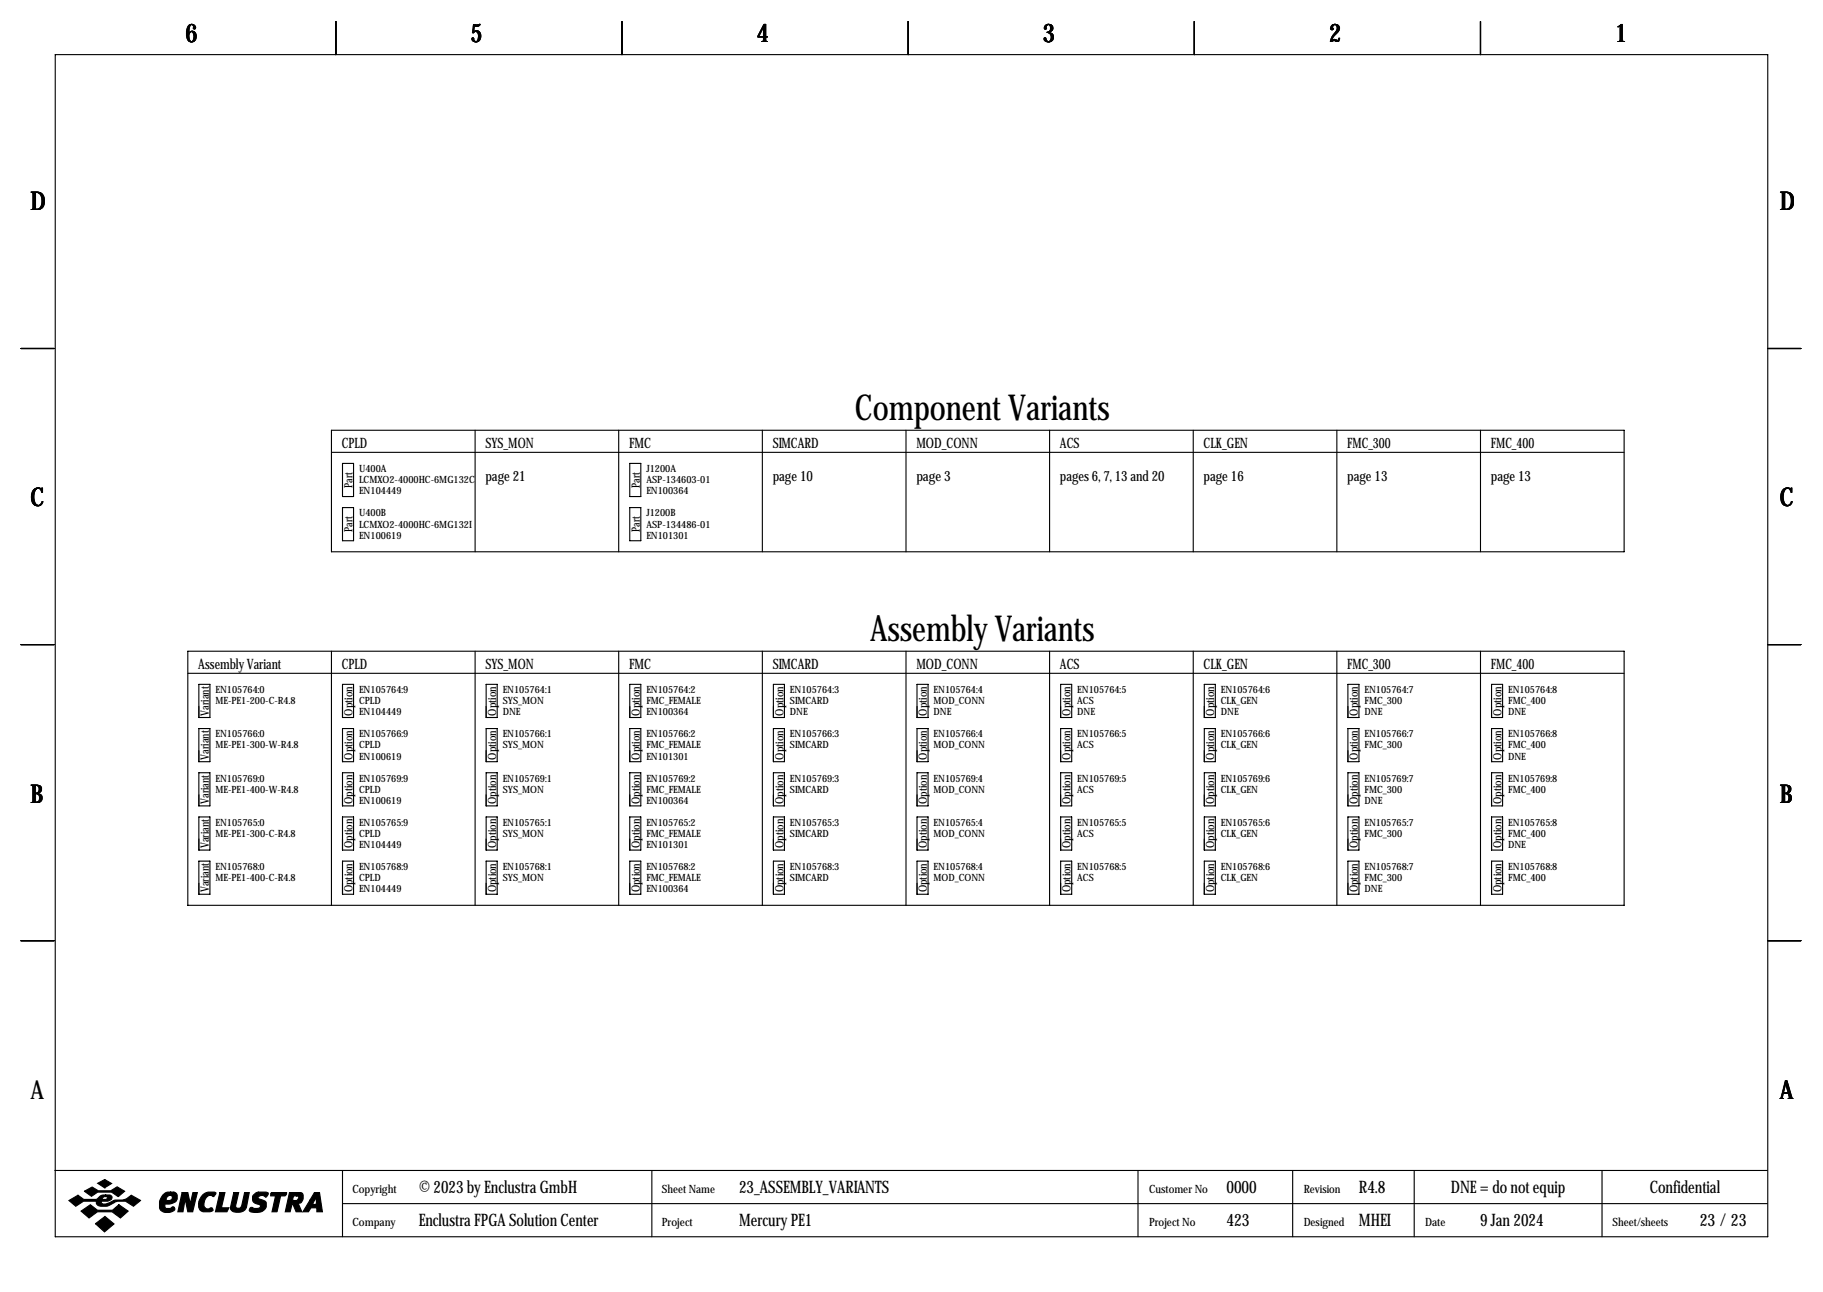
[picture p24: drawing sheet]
<svg xmlns="http://www.w3.org/2000/svg" width="419mm" height="297mm" viewBox="0 0 419 297" stroke-linecap="round" stroke-linejoin="round" font-family="sans-serif">
<defs><g id="words">
<g font-size="8.2">
<text x="196.5" y="96.6">Component Variants</text>
<text x="200.1" y="147.4">Assembly Variants</text>
</g>
<g font-size="5.9">
<text x="42.7" y="9.8">6</text>
<text x="108.2" y="9.8">5</text>
<text x="174" y="9.8">4</text>
<text x="239.8" y="9.8">3</text>
<text x="305.6" y="9.8">2</text>
<text x="371.3" y="9.8">1</text>
<text x="7" y="48.4">D</text>
<text x="409.2" y="48.4">D</text>
<text x="7" y="116.4">C</text>
<text x="409.2" y="116.4">C</text>
<text x="7" y="184.5">B</text>
<text x="409.2" y="184.5">B</text>
<text x="7" y="252.6">A</text>
<text x="409.2" y="252.6">A</text>
</g>
<g font-size="4">
<text x="96.3" y="274.2">© 2023 by Enclustra GmbH</text>
<text x="169.9" y="274.2">23_ASSEMBLY_VARIANTS</text>
<text x="281.9" y="274.2">0000</text>
<text x="312.4" y="274.2">R4.8</text>
<text x="333.6" y="274.2">DNE = do not equip</text>
<text x="379.3" y="274.2">Confidential</text>
<text x="96.3" y="281.8">Enclustra FPGA Solution Center</text>
<text x="169.9" y="281.8">Mercury PE1</text>
<text x="281.9" y="281.8">423</text>
<text x="312.4" y="281.8">MHEI</text>
<text x="340.3" y="281.8">9 Jan 2024</text>
<text x="390.8" y="281.8">23 /23</text>
</g>
<g font-size="3.3">
<text x="78.6" y="103">CPLD</text>
<text x="111.6" y="103">SYS_MON</text>
<text x="144.6" y="103">FMC</text>
<text x="177.6" y="103">SIMCARD</text>
<text x="210.7" y="103">MOD_CONN</text>
<text x="243.7" y="103">ACS</text>
<text x="276.7" y="103">CLK_GEN</text>
<text x="309.7" y="103">FMC_300</text>
<text x="342.7" y="103">FMC_400</text>
<text x="111.6" y="110.6">page 21</text>
<text x="177.6" y="110.6">page 10</text>
<text x="210.7" y="110.6">page 3</text>
<text x="243.7" y="110.6">pages 6, 7, 13 and 20</text>
<text x="276.7" y="110.6">page 16</text>
<text x="309.7" y="110.6">page 13</text>
<text x="342.7" y="110.6">page 13</text>
<text x="45.6" y="153.8">Assembly Variant</text>
<text x="78.6" y="153.8">CPLD</text>
<text x="111.6" y="153.8">SYS_MON</text>
<text x="144.6" y="153.8">FMC</text>
<text x="177.6" y="153.8">SIMCARD</text>
<text x="210.7" y="153.8">MOD_CONN</text>
<text x="243.7" y="153.8">ACS</text>
<text x="276.7" y="153.8">CLK_GEN</text>
<text x="309.7" y="153.8">FMC_300</text>
<text x="342.7" y="153.8">FMC_400</text>
</g>
<g font-size="2.6">
<text x="81" y="112.2" transform="rotate(-90 81 112.2)">Part</text>
<text x="147.1" y="112.2" transform="rotate(-90 147.1 112.2)">Part</text>
<text x="81" y="122.3" transform="rotate(-90 81 122.3)">Part</text>
<text x="147.1" y="122.3" transform="rotate(-90 147.1 122.3)">Part</text>
<text x="48" y="164.5" transform="rotate(-90 48 164.5)">Variant</text>
<text x="81" y="164.5" transform="rotate(-90 81 164.5)">Option</text>
<text x="114" y="164.5" transform="rotate(-90 114 164.5)">Option</text>
<text x="147.1" y="164.5" transform="rotate(-90 147.1 164.5)">Option</text>
<text x="180.1" y="164.5" transform="rotate(-90 180.1 164.5)">Option</text>
<text x="213.1" y="164.5" transform="rotate(-90 213.1 164.5)">Option</text>
<text x="246.1" y="164.5" transform="rotate(-90 246.1 164.5)">Option</text>
<text x="279.1" y="164.5" transform="rotate(-90 279.1 164.5)">Option</text>
<text x="312.2" y="164.5" transform="rotate(-90 312.2 164.5)">Option</text>
<text x="345.2" y="164.5" transform="rotate(-90 345.2 164.5)">Option</text>
<text x="48" y="174.7" transform="rotate(-90 48 174.7)">Variant</text>
<text x="81" y="174.7" transform="rotate(-90 81 174.7)">Option</text>
<text x="114" y="174.7" transform="rotate(-90 114 174.7)">Option</text>
<text x="147.1" y="174.7" transform="rotate(-90 147.1 174.7)">Option</text>
<text x="180.1" y="174.7" transform="rotate(-90 180.1 174.7)">Option</text>
<text x="213.1" y="174.7" transform="rotate(-90 213.1 174.7)">Option</text>
<text x="246.1" y="174.7" transform="rotate(-90 246.1 174.7)">Option</text>
<text x="279.1" y="174.7" transform="rotate(-90 279.1 174.7)">Option</text>
<text x="312.2" y="174.7" transform="rotate(-90 312.2 174.7)">Option</text>
<text x="345.2" y="174.7" transform="rotate(-90 345.2 174.7)">Option</text>
<text x="48" y="184.8" transform="rotate(-90 48 184.8)">Variant</text>
<text x="81" y="184.8" transform="rotate(-90 81 184.8)">Option</text>
<text x="114" y="184.8" transform="rotate(-90 114 184.8)">Option</text>
<text x="147.1" y="184.8" transform="rotate(-90 147.1 184.8)">Option</text>
<text x="180.1" y="184.8" transform="rotate(-90 180.1 184.8)">Option</text>
<text x="213.1" y="184.8" transform="rotate(-90 213.1 184.8)">Option</text>
<text x="246.1" y="184.8" transform="rotate(-90 246.1 184.8)">Option</text>
<text x="279.1" y="184.8" transform="rotate(-90 279.1 184.8)">Option</text>
<text x="312.2" y="184.8" transform="rotate(-90 312.2 184.8)">Option</text>
<text x="345.2" y="184.8" transform="rotate(-90 345.2 184.8)">Option</text>
<text x="48" y="195" transform="rotate(-90 48 195)">Variant</text>
<text x="81" y="195" transform="rotate(-90 81 195)">Option</text>
<text x="114" y="195" transform="rotate(-90 114 195)">Option</text>
<text x="147.1" y="195" transform="rotate(-90 147.1 195)">Option</text>
<text x="180.1" y="195" transform="rotate(-90 180.1 195)">Option</text>
<text x="213.1" y="195" transform="rotate(-90 213.1 195)">Option</text>
<text x="246.1" y="195" transform="rotate(-90 246.1 195)">Option</text>
<text x="279.1" y="195" transform="rotate(-90 279.1 195)">Option</text>
<text x="312.2" y="195" transform="rotate(-90 312.2 195)">Option</text>
<text x="345.2" y="195" transform="rotate(-90 345.2 195)">Option</text>
<text x="48" y="205.1" transform="rotate(-90 48 205.1)">Variant</text>
<text x="81" y="205.1" transform="rotate(-90 81 205.1)">Option</text>
<text x="114" y="205.1" transform="rotate(-90 114 205.1)">Option</text>
<text x="147.1" y="205.1" transform="rotate(-90 147.1 205.1)">Option</text>
<text x="180.1" y="205.1" transform="rotate(-90 180.1 205.1)">Option</text>
<text x="213.1" y="205.1" transform="rotate(-90 213.1 205.1)">Option</text>
<text x="246.1" y="205.1" transform="rotate(-90 246.1 205.1)">Option</text>
<text x="279.1" y="205.1" transform="rotate(-90 279.1 205.1)">Option</text>
<text x="312.2" y="205.1" transform="rotate(-90 312.2 205.1)">Option</text>
<text x="345.2" y="205.1" transform="rotate(-90 345.2 205.1)">Option</text>
<text x="81" y="274.2">Copyright</text>
<text x="152.1" y="274.2">Sheet Name</text>
<text x="264.2" y="274.2">Customer No</text>
<text x="299.7" y="274.2">Revision</text>
<text x="81" y="281.8">Company</text>
<text x="152.1" y="281.8">Project</text>
<text x="264.2" y="281.8">Project No</text>
<text x="299.7" y="281.8">Designed</text>
<text x="327.7" y="281.8">Date</text>
<text x="370.7" y="281.8">Sheet/sheets</text>
</g>
<g font-size="2.3">
<text x="82.5" y="108.6">U400A</text>
<text x="82.5" y="111.1">LCMXO2-4000HC-6MG132C</text>
<text x="82.5" y="113.7">EN104449</text>
<text x="148.6" y="108.6">J1200A</text>
<text x="148.6" y="111.1">ASP-134603-01</text>
<text x="148.6" y="113.7">EN100364</text>
<text x="82.5" y="118.7">U400B</text>
<text x="148.6" y="118.7">J1200B</text>
<text x="82.5" y="121.3">LCMXO2-4000HC-6MG132I</text>
<text x="82.5" y="123.8">EN100619</text>
<text x="148.6" y="121.3">ASP-134486-01</text>
<text x="148.6" y="123.8">EN101301</text>
<text x="49.5" y="159.4">EN105764:0</text>
<text x="49.5" y="161.9">ME-PE1-200-C-R4.8</text>
<text x="82.5" y="159.4">EN105764:9</text>
<text x="82.5" y="161.9">CPLD</text>
<text x="115.6" y="159.4">EN105764:1</text>
<text x="115.6" y="161.9">SYS_MON</text>
<text x="148.6" y="159.4">EN105764:2</text>
<text x="148.6" y="161.9">FMC_FEMALE</text>
<text x="181.6" y="159.4">EN105764:3</text>
<text x="181.6" y="161.9">SIMCARD</text>
<text x="214.6" y="159.4">EN105764:4</text>
<text x="214.6" y="161.9">MOD_CONN</text>
<text x="247.6" y="159.4">EN105764:5</text>
<text x="247.6" y="161.9">ACS</text>
<text x="280.7" y="159.4">EN105764:6</text>
<text x="280.7" y="161.9">CLK_GEN</text>
<text x="313.7" y="159.4">EN105764:7</text>
<text x="313.7" y="161.9">FMC_300</text>
<text x="346.7" y="159.4">EN105764:8</text>
<text x="346.7" y="161.9">FMC_400</text>
<text x="82.5" y="164.5">EN104449</text>
<text x="115.6" y="164.5">DNE</text>
<text x="148.6" y="164.5">EN100364</text>
<text x="181.6" y="164.5">DNE</text>
<text x="214.6" y="164.5">DNE</text>
<text x="247.6" y="164.5">DNE</text>
<text x="280.7" y="164.5">DNE</text>
<text x="313.7" y="164.5">DNE</text>
<text x="346.7" y="164.5">DNE</text>
<text x="49.5" y="169.5">EN105766:0</text>
<text x="49.5" y="172.1">ME-PE1-300-W-R4.8</text>
<text x="82.5" y="169.5">EN105766:9</text>
<text x="82.5" y="172.1">CPLD</text>
<text x="115.6" y="169.5">EN105766:1</text>
<text x="115.6" y="172.1">SYS_MON</text>
<text x="148.6" y="169.5">EN105766:2</text>
<text x="148.6" y="172.1">FMC_FEMALE</text>
<text x="181.6" y="169.5">EN105766:3</text>
<text x="181.6" y="172.1">SIMCARD</text>
<text x="214.6" y="169.5">EN105766:4</text>
<text x="214.6" y="172.1">MOD_CONN</text>
<text x="247.6" y="169.5">EN105766:5</text>
<text x="247.6" y="172.1">ACS</text>
<text x="280.7" y="169.5">EN105766:6</text>
<text x="280.7" y="172.1">CLK_GEN</text>
<text x="313.7" y="169.5">EN105766:7</text>
<text x="313.7" y="172.1">FMC_300</text>
<text x="346.7" y="169.5">EN105766:8</text>
<text x="346.7" y="172.1">FMC_400</text>
<text x="49.5" y="179.7">EN105769:0</text>
<text x="82.5" y="174.6">EN100619</text>
<text x="82.5" y="179.7">EN105769:9</text>
<text x="115.6" y="179.7">EN105769:1</text>
<text x="148.6" y="174.6">EN101301</text>
<text x="148.6" y="179.7">EN105769:2</text>
<text x="181.6" y="179.7">EN105769:3</text>
<text x="214.6" y="179.7">EN105769:4</text>
<text x="247.6" y="179.7">EN105769:5</text>
<text x="280.7" y="179.7">EN105769:6</text>
<text x="313.7" y="179.7">EN105769:7</text>
<text x="346.7" y="174.6">DNE</text>
<text x="346.7" y="179.7">EN105769:8</text>
<text x="49.5" y="182.2">ME-PE1-400-W-R4.8</text>
<text x="82.5" y="182.2">CPLD</text>
<text x="82.5" y="184.8">EN100619</text>
<text x="115.6" y="182.2">SYS_MON</text>
<text x="148.6" y="182.2">FMC_FEMALE</text>
<text x="148.6" y="184.8">EN100364</text>
<text x="181.6" y="182.2">SIMCARD</text>
<text x="214.6" y="182.2">MOD_CONN</text>
<text x="247.6" y="182.2">ACS</text>
<text x="280.7" y="182.2">CLK_GEN</text>
<text x="313.7" y="182.2">FMC_300</text>
<text x="313.7" y="184.8">DNE</text>
<text x="346.7" y="182.2">FMC_400</text>
<text x="49.5" y="189.9">EN105765:0</text>
<text x="82.5" y="189.9">EN105765:9</text>
<text x="115.6" y="189.9">EN105765:1</text>
<text x="148.6" y="189.9">EN105765:2</text>
<text x="181.6" y="189.9">EN105765:3</text>
<text x="214.6" y="189.9">EN105765:4</text>
<text x="247.6" y="189.9">EN105765:5</text>
<text x="280.7" y="189.9">EN105765:6</text>
<text x="313.7" y="189.9">EN105765:7</text>
<text x="346.7" y="189.9">EN105765:8</text>
<text x="49.5" y="192.4">ME-PE1-300-C-R4.8</text>
<text x="82.5" y="192.4">CPLD</text>
<text x="82.5" y="194.9">EN104449</text>
<text x="115.6" y="192.4">SYS_MON</text>
<text x="148.6" y="192.4">FMC_FEMALE</text>
<text x="148.6" y="194.9">EN101301</text>
<text x="181.6" y="192.4">SIMCARD</text>
<text x="214.6" y="192.4">MOD_CONN</text>
<text x="247.6" y="192.4">ACS</text>
<text x="280.7" y="192.4">CLK_GEN</text>
<text x="313.7" y="192.4">FMC_300</text>
<text x="346.7" y="192.4">FMC_400</text>
<text x="346.7" y="194.9">DNE</text>
<text x="49.5" y="200">EN105768:0</text>
<text x="49.5" y="202.6">ME-PE1-400-C-R4.8</text>
<text x="82.5" y="200">EN105768:9</text>
<text x="82.5" y="202.6">CPLD</text>
<text x="115.6" y="200">EN105768:1</text>
<text x="115.6" y="202.6">SYS_MON</text>
<text x="148.6" y="200">EN105768:2</text>
<text x="148.6" y="202.6">FMC_FEMALE</text>
<text x="181.6" y="200">EN105768:3</text>
<text x="181.6" y="202.6">SIMCARD</text>
<text x="214.6" y="200">EN105768:4</text>
<text x="214.6" y="202.6">MOD_CONN</text>
<text x="247.6" y="200">EN105768:5</text>
<text x="247.6" y="202.6">ACS</text>
<text x="280.7" y="200">EN105768:6</text>
<text x="280.7" y="202.6">CLK_GEN</text>
<text x="313.7" y="200">EN105768:7</text>
<text x="313.7" y="202.6">FMC_300</text>
<text x="346.7" y="200">EN105768:8</text>
<text x="346.7" y="202.6">FMC_400</text>
<text x="82.5" y="205.1">EN104449</text>
<text x="148.6" y="205.1">EN100364</text>
<text x="313.7" y="205.1">DNE</text>
</g>
</g></defs>
<g fill="none" stroke="#000" stroke-width=".25">
<path d="M12.7 12.6h393.7v271.7h-393.7zM77.2 4.9v7.7M143 4.9v7.7M208.8 4.9v7.7M274.6 4.9v7.7M340.4 4.9v7.7M4.8 80.1h7.6M76.2 98.9h297.2v28h-297.2zM109.2 98.9v28M142.2 98.9v28M175.3 98.9v28M208.3 98.9v28"/>
<path d="M241.3 98.9v28M274.3 98.9v28M307.3 98.9v28M340.4 98.9v28M406.4 80.1h7.6M76.2 104h297.2M78.7 106.5h2.6v7.7h-2.6zM78.7 116.7h2.6v7.6h-2.6zM144.8 106.5h2.5v7.7h-2.5zM144.8 116.7h2.5v7.6h-2.5zM4.8 148.2h7.6M43.2 149.7h330.2v58.4h-330.2z"/>
<path d="M43.2 154.8h330.2M45.7 157.3h2.6v7.7h-2.6zM76.2 149.7v58.4M78.7 157.3h2.6v7.7h-2.6zM109.2 149.7v58.4M111.8 157.3h2.5v7.7h-2.5zM142.2 149.7v58.4M144.8 157.3h2.5v7.7h-2.5zM175.3 149.7v58.4M177.8 157.3h2.5v7.7h-2.5zM208.3 149.7v58.4M210.8 157.3h2.6v7.7h-2.6z"/>
<path d="M241.3 149.7v58.4M243.8 157.3h2.6v7.7h-2.6zM274.3 149.7v58.4M276.9 157.3h2.5v7.7h-2.5zM307.3 149.7v58.4M309.9 157.3h2.5v7.7h-2.5zM340.4 149.7v58.4M342.9 157.3h2.5v7.7h-2.5zM406.4 148.2h7.6M45.7 167.5h2.6v7.6h-2.6zM45.7 177.7h2.6v7.6h-2.6zM78.7 167.5h2.6v7.6h-2.6z"/>
<path d="M78.7 177.7h2.6v7.6h-2.6zM111.8 167.5h2.5v7.6h-2.5zM111.8 177.7h2.5v7.6h-2.5zM144.8 167.5h2.5v7.6h-2.5zM144.8 177.7h2.5v7.6h-2.5zM177.8 167.5h2.5v7.6h-2.5zM177.8 177.7h2.5v7.6h-2.5zM210.8 167.5h2.6v7.6h-2.6zM210.8 177.7h2.6v7.6h-2.6zM243.8 167.5h2.6v7.6h-2.6zM243.8 177.7h2.6v7.6h-2.6zM276.9 167.5h2.5v7.6h-2.5z"/>
<path d="M276.9 177.7h2.5v7.6h-2.5zM309.9 167.5h2.5v7.6h-2.5zM309.9 177.7h2.5v7.6h-2.5zM342.9 167.5h2.5v7.6h-2.5zM342.9 177.7h2.5v7.6h-2.5zM45.7 187.8h2.6v7.6h-2.6zM45.7 198h2.6v7.6h-2.6zM78.7 187.8h2.6v7.6h-2.6zM78.7 198h2.6v7.6h-2.6zM111.8 187.8h2.5v7.6h-2.5zM111.8 198h2.5v7.6h-2.5zM144.8 187.8h2.5v7.6h-2.5z"/>
<path d="M144.8 198h2.5v7.6h-2.5zM177.8 187.8h2.5v7.6h-2.5zM177.8 198h2.5v7.6h-2.5zM210.8 187.8h2.6v7.6h-2.6zM210.8 198h2.6v7.6h-2.6zM243.8 187.8h2.6v7.6h-2.6zM243.8 198h2.6v7.6h-2.6zM276.9 187.8h2.5v7.6h-2.5zM276.9 198h2.5v7.6h-2.5zM309.9 187.8h2.5v7.6h-2.5zM309.9 198h2.5v7.6h-2.5zM342.9 187.8h2.5v7.6h-2.5z"/>
<path d="M342.9 198h2.5v7.6h-2.5zM4.8 216.3h7.6M406.4 216.3h7.6M12.6 269.1h393.7M78.7 269.1v15.2M78.7 276.7h327.6M149.9 269.1v15.2M261.6 269.1v15.2M297.2 269.1v15.2M325.1 269.1v15.2M368.3 269.1v15.2"/>
</g>
<g fill="#000" stroke="#000" stroke-width=".25">
<path d="M15.8 276l2.1-1.2 1.4 1h2.8l.3-.2a1.77 1.77 0 0 1 1.9-.9v.4l-.6 .2-.2 .5h.9l.3-.6-.4-.1v-.4h.9a.59 .59 0 0 1 .6 .7l-.2 .4-.8 .4h-1.4l-.1 .1 .1 .4a3.2 3.2 0 0 0 2.7-.7l.3-.1a4 4 0 0 0 3.8-1.1l2.1 1.2-1.6 1.3a4 4 0 0 0-5.5-.2 2.66 2.66 0 0 1-2.9-.2l-.1-.7h-3l-1.8 1.1zM19.4 273.9l1.8-1 1.4 .9h2.9l1.4-.9 1.8 1-1.5 1.2-1.5-1h-3.2l-1.5 .9zM22.5 272l1.6-.8 1.6 .9-1.6 1zM18.6 278.4l2.2-1.4 1.6 1.2h3.5l1.4-1.2 2.2 1.4-1.8 1.6-1.9-1.4h-3.4l-1.9 1.4zM37.4 274.7a1.75 1.75 0 0 1 1.8-.6v.7a.82 .82 0 0 0-.8 1.2h.6a.6 .6 0 0 0 .6-.5 .6 .6 0 0 0-.4-.7v-.7h.8l.5 .3a1.61 1.61 0 0 1 0 1.7 1.61 1.61 0 0 1-1.5 .7h-1v.9l.2 .1h.9l.7-.4 .4 .4a1.06 1.06 0 0 1-1.3 1 1.82 1.82 0 0 1-2.2-1.1 3.5 3.5 0 0 1 .7-3zM41.9 274.2h1.3l.5 2.6 .6-2.6h1.1l-1.1 4.4h-1.1l-.6-2.9-.5 2.9h-1.2zM46.7 274.6a2.78 2.78 0 0 1 2.9-.4l-.4 .9a1.32 1.32 0 0 0-2.1 .8l-.2 .8a.98 .98 0 0 0 1.1 1.2 .55 .55 0 0 1 .6-.2 .55 .55 0 0 1 .4 .6l-.7 .3-1.8-.1a1.79 1.79 0 0 1-.8-2.3zM50.5 274.2h1.2l-.8 3.5h1.7l-.4 .9h-2.7zM53.7 274.2h1.2l-.7 3.1a.73 .73 0 0 0 .7 .5 .73 .73 0 0 0 .7-.6l.6-3h1.1l-.7 3.4a2.28 2.28 0 0 1-3.6 .4v-.4zM58.3 274.7l.8-.6h2.1l.5 .2v.2l-.6 .7a.96 .96 0 0 0-1-.4 .96 .96 0 0 0-.8 .6l1.7 .8a1.71 1.71 0 0 1-.1 1.8 1.71 1.71 0 0 1-1.7 .8l-1.4-.2a.51 .51 0 0 1-.4-.7 .51 .51 0 0 1 .8-.2l1 .1a.52 .52 0 0 0 .6-.2 .52 .52 0 0 0-.2-.7 1.39 1.39 0 0 1-1.4-.6 1.39 1.39 0 0 1 .1-1.6zM62.2 274.4l.2-.2h3.5l-.1 .4-.3 .3h-1l-.8 3.7h-1.2l.8-3.7h-1.1zM66.5 274.2h1.7v.7h-.7l-.2 1.1h.9l.3-.3a.44 .44 0 0 0 .1-.5 .44 .44 0 0 0-.4-.3v-.7h1l.3 .2 .2 .3v.9a1.03 1.03 0 0 1-1.2 1l.9 2h-1.3l-.8-1.8h-.1l-.5 1.8h-1.1z"/>
<path d="M72.3 274.2h1.2l.6 4.4h-1.3v-.9h-1.3l-.6 .9h-1.3l1.7-2.7h1l-.4 .8 .2 .2h.4l.2-.2v-1.5l-.4 .7h-1zM21.9 281.3l2.2-1.6 2.1 1.7-2.2 1.8z"/>
</g>
<use href="#words"/>
</svg>
